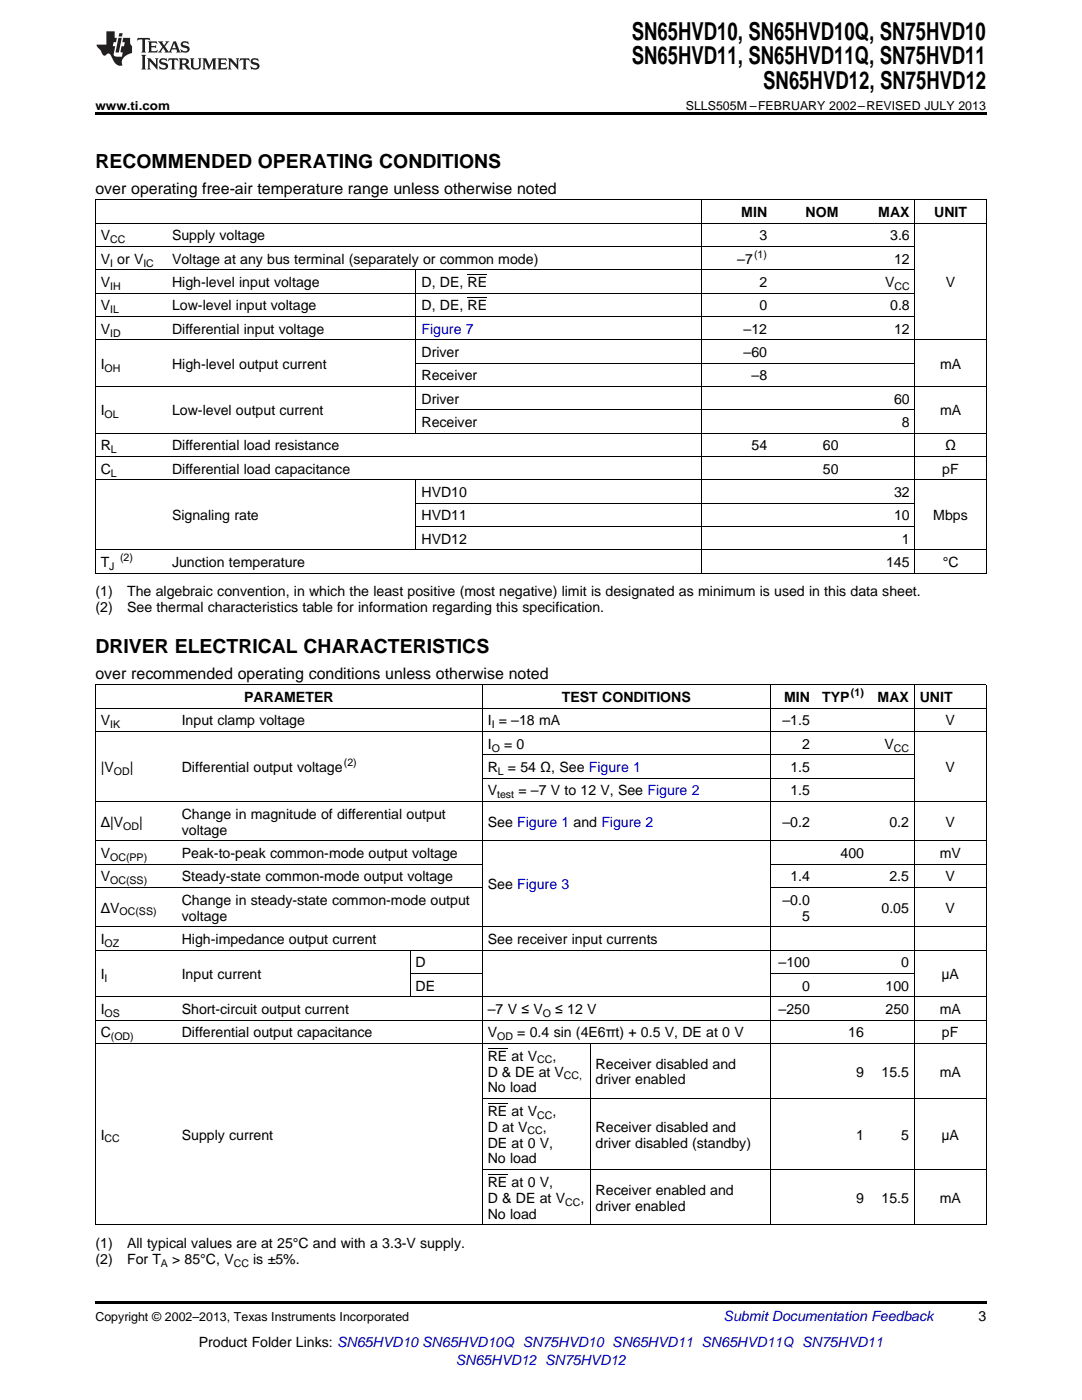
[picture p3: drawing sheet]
<svg xmlns="http://www.w3.org/2000/svg" width="216mm" height="279mm" viewBox="0 0 216 279" stroke-linecap="round" stroke-linejoin="round" font-family="sans-serif">
<defs><g id="words">
<g font-size="4.9">
<text x="126" y="7.9">SN65HVD10, SN65HVD10Q, SN75HVD10</text>
<text x="126" y="12.8">SN65HVD11, SN65HVD11Q, SN75HVD11</text>
<text x="152.3" y="17.8">SN65HVD12, SN75HVD12</text>
</g>
<g font-size="3.9">
<text x="19" y="33.5">RECOMMENDED OPERATING CONDITIONS</text>
<text x="19" y="130.3">DRIVER ELECTRICAL CHARACTERISTICS</text>
</g>
<g font-size="3.2">
<text x="19" y="38.7">over operating free-air temperature range unless otherwise noted</text>
<text x="19" y="135.5">over recommended operating conditions unless otherwise noted</text>
</g>
<g font-size="2.8">
<text x="20.1" y="48">V</text>
<text x="34.3" y="48">Supply voltage</text>
<text x="147.9" y="43.3">MIN</text>
<text x="151.5" y="48">3</text>
<text x="160.7" y="43.3">NOM</text>
<text x="175.3" y="43.3">MAX</text>
<text x="177.6" y="48">3.6</text>
<text x="186.4" y="43.3">UNIT</text>
<text x="20.1" y="52.6">V or V</text>
<text x="34.3" y="52.6">Voltage at any bus terminal (separately or common mode)</text>
<text x="147.1" y="52.6">–7</text>
<text x="178.4" y="52.6">12</text>
<text x="20.1" y="57.3">V</text>
<text x="34.3" y="57.3">High-level input voltage</text>
<text x="84.1" y="57.3">D, DE, RE</text>
<text x="151.5" y="57.3">2</text>
<text x="176.6" y="57.3">V</text>
<text x="188.7" y="57.3">V</text>
<text x="20.1" y="61.9">V</text>
<text x="34.3" y="61.9">Low-level input voltage</text>
<text x="84.1" y="61.9">D, DE, RE</text>
<text x="151.5" y="61.9">0</text>
<text x="177.6" y="61.9">0.8</text>
<text x="20.1" y="66.6">V</text>
<text x="34.3" y="66.6">Differential input voltage</text>
<text x="84.1" y="71.3">Driver</text>
<text x="148.4" y="66.6">–12</text>
<text x="148.4" y="71.3">–60</text>
<text x="178.4" y="66.6">12</text>
<text x="20.1" y="73.6">I</text>
<text x="34.3" y="73.6">High-level output current</text>
<text x="84.1" y="75.9">Receiver</text>
<text x="150" y="75.9">–8</text>
<text x="187.6" y="73.6">mA</text>
<text x="20.1" y="82.9">I</text>
<text x="34.3" y="82.9">Low-level output current</text>
<text x="84.1" y="80.6">Driver</text>
<text x="178.4" y="80.6">60</text>
<text x="187.6" y="82.9">mA</text>
<text x="20.1" y="89.9">R</text>
<text x="34.3" y="89.9">Differential load resistance</text>
<text x="84.1" y="85.2">Receiver</text>
<text x="150" y="89.9">54</text>
<text x="164.2" y="89.9">60</text>
<text x="180" y="85.2">8</text>
<text x="188.6" y="89.9">Ω</text>
<text x="20.1" y="94.5">C</text>
<text x="34.3" y="94.5">Differential load capacitance</text>
<text x="164.2" y="94.5">50</text>
<text x="188" y="94.5">pF</text>
<text x="84.1" y="99.2">HVD10</text>
<text x="178.4" y="99.2">32</text>
<text x="34.3" y="103.9">Signaling rate</text>
<text x="84.1" y="103.9">HVD11</text>
<text x="178.4" y="103.9">10</text>
<text x="186.2" y="103.9">Mbps</text>
<text x="20.1" y="113.2">T</text>
<text x="34.3" y="113.2">Junction temperature</text>
<text x="84.1" y="108.5">HVD12</text>
<text x="176.8" y="113.2">145</text>
<text x="180" y="108.5">1</text>
<text x="188.1" y="113.2">°C</text>
<text x="19" y="119">(1)</text>
<text x="25.4" y="119">The algebraic convention, in which the least positive (most negative) limit is designated as minimum is used in this data sheet.</text>
<text x="19" y="122.2">(2)</text>
<text x="25.4" y="122.2">See thermal characteristics table for information regarding this specification.</text>
<text x="48.7" y="140.1">PARAMETER</text>
<text x="112.1" y="140.1">TEST CONDITIONS</text>
<text x="156.5" y="140.1">MIN</text>
<text x="164.1" y="140.1">TYP</text>
<text x="175.1" y="140.1">MAX</text>
<text x="183.5" y="140.1">UNIT</text>
<text x="20.1" y="144.8">V</text>
<text x="36.3" y="144.8">Input clamp voltage</text>
<text x="97.3" y="144.8">I = –18 mA</text>
<text x="97.3" y="149.4">I</text>
<text x="100.6" y="149.4">= 0</text>
<text x="156.1" y="144.8">–1.5</text>
<text x="160.1" y="149.4">2</text>
<text x="176.5" y="149.4">V</text>
<text x="188.7" y="144.8">V</text>
<text x="20.1" y="154.1">|V</text>
<text x="25.9" y="154.1">|</text>
<text x="36.3" y="154.1">Differential output voltage</text>
<text x="97.3" y="154.1">R</text>
<text x="101.4" y="154.1">= 54 Ω, See Figure 1</text>
<text x="157.7" y="154.1">1.5</text>
<text x="188.7" y="154.1">V</text>
<text x="97.3" y="158.8">V</text>
<text x="103.4" y="158.8">= –7 V to 12 V, See Figure 2</text>
<text x="157.7" y="158.8">1.5</text>
<text x="20.1" y="165">Δ|V</text>
<text x="27.8" y="165">|</text>
<text x="36.3" y="163.4">Change in magnitude of differential output</text>
<text x="36.3" y="166.6">voltage</text>
<text x="97.3" y="165">See Figure 1 and Figure 2</text>
<text x="156.1" y="165">–0.2</text>
<text x="177.5" y="165">0.2</text>
<text x="188.7" y="165">V</text>
<text x="20.1" y="171.2">V</text>
<text x="36.3" y="171.2">Peak-to-peak common-mode output voltage</text>
<text x="167.7" y="171.2">400</text>
<text x="187.5" y="171.2">mV</text>
<text x="20.1" y="175.9">V</text>
<text x="36.3" y="175.9">Steady-state common-mode output voltage</text>
<text x="97.3" y="177.5">See Figure 3</text>
<text x="157.7" y="175.9">1.4</text>
<text x="177.5" y="175.9">2.5</text>
<text x="188.7" y="175.9">V</text>
<text x="20.1" y="182.1">ΔV</text>
<text x="36.3" y="180.6">Change in steady-state common-mode output</text>
<text x="36.3" y="183.7">voltage</text>
<text x="156.1" y="180.6">–0.0</text>
<text x="160.1" y="183.7">5</text>
<text x="175.9" y="182.1">0.05</text>
<text x="188.7" y="182.1">V</text>
<text x="20.1" y="188.4">I</text>
<text x="36.3" y="188.4">High-impedance output current</text>
<text x="97.3" y="188.4">See receiver input currents</text>
<text x="20.1" y="195.4">I</text>
<text x="36.3" y="195.4">Input current</text>
<text x="82.9" y="193">D</text>
<text x="82.9" y="197.7">DE</text>
<text x="155.4" y="193">–100</text>
<text x="160.1" y="197.7">0</text>
<text x="176.7" y="197.7">100</text>
<text x="179.8" y="193">0</text>
<text x="187.9" y="195.4">μA</text>
<text x="20.1" y="202.4">I</text>
<text x="36.3" y="202.4">Short-circuit output current</text>
<text x="97.3" y="202.4">–7 V ≤ V</text>
<text x="110.8" y="202.4">≤ 12 V</text>
<text x="155.4" y="202.4">–250</text>
<text x="176.7" y="202.4">250</text>
<text x="187.5" y="202.4">mA</text>
<text x="20.1" y="207">C</text>
<text x="36.3" y="207">Differential output capacitance</text>
<text x="97.3" y="207">V</text>
<text x="103.2" y="207">= 0.4 sin (4E6πt) + 0.5 V, DE at 0 V</text>
<text x="169.3" y="207">16</text>
<text x="188" y="207">pF</text>
<text x="97.3" y="211.7">RE at V</text>
<text x="97.3" y="214.8">D &amp; DE at V</text>
<text x="110.2" y="211.7">,</text>
<text x="118.9" y="213.3">Receiver disabled and</text>
<text x="170.8" y="214.8">9</text>
<text x="175.9" y="214.8">15.5</text>
<text x="187.5" y="214.8">mA</text>
<text x="97.3" y="218">No load</text>
<text x="118.9" y="216.4">driver enabled</text>
<text x="20.1" y="227.4">I</text>
<text x="36.3" y="227.4">Supply current</text>
<text x="97.3" y="222.7">RE at V</text>
<text x="97.3" y="225.8">D at V</text>
<text x="108.3" y="225.8">,</text>
<text x="110.2" y="222.7">,</text>
<text x="118.9" y="225.8">Receiver disabled and</text>
<text x="170.8" y="227.4">1</text>
<text x="179.8" y="227.4">5</text>
<text x="187.9" y="227.4">μA</text>
<text x="97.3" y="229">DE at 0 V,</text>
<text x="97.3" y="232.2">No load</text>
<text x="118.9" y="229">driver disabled (standby)</text>
<text x="97.3" y="236.9">RE at 0 V,</text>
<text x="118.9" y="238.4">Receiver enabled and</text>
<text x="97.3" y="240">D &amp; DE at V</text>
<text x="97.3" y="243.2">No load</text>
<text x="115.8" y="240">,</text>
<text x="118.9" y="241.6">driver enabled</text>
<text x="170.8" y="240">9</text>
<text x="175.9" y="240">15.5</text>
<text x="187.5" y="240">mA</text>
<text x="19" y="249.1">(1)</text>
<text x="25.4" y="249.1">All typical values are at 25°C and with a 3.3-V supply.</text>
<text x="19" y="252.2">(2)</text>
<text x="25.4" y="252.2">For T</text>
<text x="34.4" y="252.2">&gt; 85°C, V</text>
<text x="50.5" y="252.2">is ±5%.</text>
<text x="195.3" y="263.6">3</text>
<text x="39.7" y="268.9">Product Folder Links: SN65HVD10 SN65HVD10Q SN75HVD10 SN65HVD11 SN65HVD11Q SN75HVD11</text>
</g>
<text font-size="2.8" fill="#00f" x="84.1" y="66.6">Figure 7</text>
<g font-size="2.8" fill="#0000c8">
<text x="144.4" y="263.6">Submit Documentation Feedback</text>
<text x="90.9" y="272.4">SN65HVD12 SN75HVD12</text>
</g>
<g font-size="2.5">
<text x="19" y="21.9">www.ti.com</text>
<text x="136.8" y="21.9">SLLS505M –FEBRUARY 2002–REVISED JULY 2013</text>
<text x="19" y="263.6">Copyright © 2002–2013, Texas Instruments Incorporated</text>
</g>
<g font-size="2.1">
<text x="22" y="48.5">CC</text>
<text x="22" y="53.2">I</text>
<text x="28.6" y="53.2">IC</text>
<text x="150.5" y="51.5">(1)</text>
<text x="22" y="57.9">IH</text>
<text x="178.5" y="57.9">CC</text>
<text x="22" y="62.5">IL</text>
<text x="22" y="67.2">ID</text>
<text x="20.9" y="74.2">OH</text>
<text x="20.9" y="83.5">OL</text>
<text x="22.1" y="90.5">L</text>
<text x="22.1" y="95.1">L</text>
<text x="21.8" y="113.7">J</text>
<text x="24" y="112">(2)</text>
<text x="169.8" y="139">(1)</text>
<text x="22" y="145.3">IK</text>
<text x="98.1" y="145.3">I</text>
<text x="22.7" y="154.7">OD</text>
<text x="68.6" y="153">(2)</text>
<text x="98.1" y="150">O</text>
<text x="99.3" y="154.7">L</text>
<text x="178.3" y="150">CC</text>
<text x="99.2" y="159.3">test</text>
<text x="24.6" y="165.6">OD</text>
<text x="22" y="171.8">OC(PP)</text>
<text x="22" y="176.5">OC(SS)</text>
<text x="23.8" y="182.7">OC(SS)</text>
<text x="20.9" y="188.9">OZ</text>
<text x="20.9" y="195.9">I</text>
<text x="20.9" y="202.9">OS</text>
<text x="108.3" y="202.9">O</text>
<text x="22.1" y="207.6">(OD)</text>
<text x="99.2" y="207.6">OD</text>
<text x="107.2" y="212.2">CC</text>
<text x="112.5" y="215.4">CC,</text>
<text x="105.3" y="226.4">CC</text>
<text x="107.2" y="223.2">CC</text>
<text x="20.9" y="228">CC</text>
<text x="112.8" y="240.6">CC</text>
<text x="32.1" y="252.8">A</text>
<text x="46.6" y="252.8">CC</text>
</g>
</g></defs>
<path d="M19 22.5h177.8v.5h-177.8zM19 259.7h177.8v.5h-177.8z" fill="#000"/>
<g fill="none" stroke="#000" stroke-width=".2">
<path d="M19 39.9h177.8M19.1 39.9v74.5M139.9 39.9v74.5M182.5 39.9v74.5M196.8 39.9v74.5M19 58.5h163.6M19 53.9h163.6M19 49.2h163.6M19 44.5h177.8M83 53.9v32.6M19 77.1h177.8M19 67.8h177.8"/>
<path d="M19 63.2h163.6M83 72.5h99.6M19 95.8h177.8M19 91.1h177.8M19 86.4h177.8M83 95.8v14M83 81.8h99.6M19 114.4h177.8M19 109.7h177.8M83 105.1h99.6M83 100.4h99.6M19 136.7h177.8"/>
<path d="M19.1 136.7v107.8M96.2 136.7v107.8M153.7 136.7v107.8M182.4 136.7v107.8M196.8 136.7v107.8M19 160h177.8M19 146h177.8M19 141.3h177.8M96.3 155.3h86.2M96.3 150.7h86.2M19 177.1h77.2M19 172.5h77.2"/>
<path d="M19 167.8h177.8M153.7 177.1h43.1M153.7 172.5h43.1M19 198.9h177.8M19 189.6h177.8M19 184.9h177.8M81.8 189.7v9.3M81.9 194.3h14.3M153.7 194.3h28.8M19 208.2h177.8M19 203.6h177.8M96.3 219.2h100.5"/>
<path d="M117.7 208.3v36.2M96.3 233.4h100.5M19 244.4h177.8"/>
</g>
<g fill="#231f20">
<path d="M27.5 7.6l-.1 .5 .4-.2h.6v.1v2.1l-.2 .4h1l-.3-.4v-2.1l.1-.1h.5l.5 .2-.2-.5zM29.5 8.3l.2 .3v1.5l-.2 .4h1.8l.2-.6a1.04 1.04 0 0 1-1.3 .2v-.7h.6l.3 .2v-.6l-.3 .2h-.6v-.6l.8-.1 .4 .3-.2-.5zM31.5 8.3l.9 1.1-.9 1.1h.8l-.2-.2 .5-.7 .4 .7-.2 .2h1.5l-.1-.2 .1-.4h.9l.1 .4-.2 .2h1l-.3-.3-.7-1.9h-.5l-.9 2-.8-1 .9-1h-.8l.1 .3-.3 .5-.4-.6 .2-.2zM34.7 8.6l.4 1h-.7zM36.3 8.4a.63 .63 0 0 0-.2 .7 .63 .63 0 0 0 .6 .4l.6 .2 .1 .2a.75 .75 0 0 1-.7 .4 .75 .75 0 0 1-.6-.5l.1 .7 .1-.1a1.11 1.11 0 0 0 1.5-.6 1.13 1.13 0 0 0-1.2-.8l-.1-.4a1.04 1.04 0 0 1 1.2 .2l-.2-.5-.1 .1-.5-.2zM28.2 10.9l.2 .4v2.2l-.2 .4h1l-.3-.4v-2.2l.3-.4zM29.3 11.6l.3 .4v1.5l-.3 .4h.8l-.2-.4v-1.3l1.5 1.7v-1.9l.2-.4h-.7l.2 .4v.9l-1.1-1.3zM32 11.8a.62 .62 0 0 0-.2 .7 .62 .62 0 0 0 .6 .4l.6 .1 .1 .3a.76 .76 0 0 1-.7 .3 .76 .76 0 0 1-.6-.4l.1 .7 .1-.1a1.11 1.11 0 0 0 1.5-.6 1.13 1.13 0 0 0-1.2-.8l-.1-.4a1.04 1.04 0 0 1 1.2 .2l-.2-.6-.1 .1-.5-.1zM33.7 11.6l-.2 .6a.61 .61 0 0 1 .8-.3v1.6l-.2 .4h.9l-.2-.4v-1.6a.63 .63 0 0 1 .8 .3l-.2-.6zM35.6 11.6l.3 .4v1.5l-.3 .4h1l-.2-.2v-.8l.5 .2a.76 .76 0 0 0 1.2 .7l-1-1a.58 .58 0 0 0 .6-.5 .58 .58 0 0 0-.5-.6zM36.4 11.9h.1a.45 .45 0 0 1 .5 .1 .45 .45 0 0 1 .1 .5l-.7 .2zM37.9 11.6l.2 .2a2.17 2.17 0 0 0 .3 1.9 .99 .99 0 0 0 1.6-.6v-1.1l.2-.4h-.7l.2 .2a1.92 1.92 0 0 1-.2 1.8 .6 .6 0 0 1-.9-.5v-1.1l.2-.4zM40.4 11.6l.2 .4v1.5l-.2 .4h.7l-.2-.4v-1.4l.8 1.8 .8-1.8v1.4l-.2 .4h.9l-.2-.4v-1.5l.2-.4h-.8l-.6 1.5-.6-1.5zM43.4 11.6l.2 .4v1.5l-.2 .4h1.8l.2-.6a1.04 1.04 0 0 1-1.3 .1v-.6h.5l.4 .2v-.6l-.4 .2h-.5v-.7h.8l.3 .3-.1-.6zM45.5 11.6l.2 .4v1.5l-.2 .4h.7l-.2-.4v-1.3l1.5 1.7v-1.9l.2-.4h-.7l.2 .4v.9l-1.1-1.3zM47.9 11.6l-.1 .6a.61 .61 0 0 1 .8-.3v1.6l-.3 .4h1l-.3-.4 .1-1.6a.63 .63 0 0 1 .7 .3l-.1-.6zM50.2 11.8a.62 .62 0 0 0-.2 .7 .62 .62 0 0 0 .6 .4l.6 .1 .2 .3a.76 .76 0 0 1-.8 .3 .76 .76 0 0 1-.6-.4l.1 .7 .2-.1a1.11 1.11 0 0 0 1.5-.6 1.13 1.13 0 0 0-1.3-.8l-.1-.4a1.04 1.04 0 0 1 1.2 .2l-.1-.6-.2 .1-.5-.1z"/>
<path d="M21.2 6.3v2.6h-1.9l.1 .4 .7 .9a.91 .91 0 0 0 1 .8 .56 .56 0 0 1 .5-.3 .56 .56 0 0 1 .5 .3l.4 .8a1.53 1.53 0 0 0 1.9 1.2 1.54 1.54 0 0 1 1-2.1l.9-.3v-1.4a1.52 1.52 0 0 1-.3-1.6h-1.4l-.2 .8h.5l-.2 .8h-.4l-.2 1v.2l.4 .1-.2 .8a1.93 1.93 0 0 1-1.6-.3l.3-1.8h-.5l.2-.8h.4l.2-.8h-.4v-1.3zM23.6 7.6l-.6 2.9h.7l.6-2.9zM23.8 6.6l-.1 .7h.6l.2-.7z"/>
</g>
<path d="M93.3 59.5h3.9M93.3 54.8h3.9M97.3 209.2h3.9M97.3 234.4h3.9M97.3 220.2h3.9" fill="none" stroke="#000" stroke-width=".2"/>
<use href="#words"/>
</svg>
